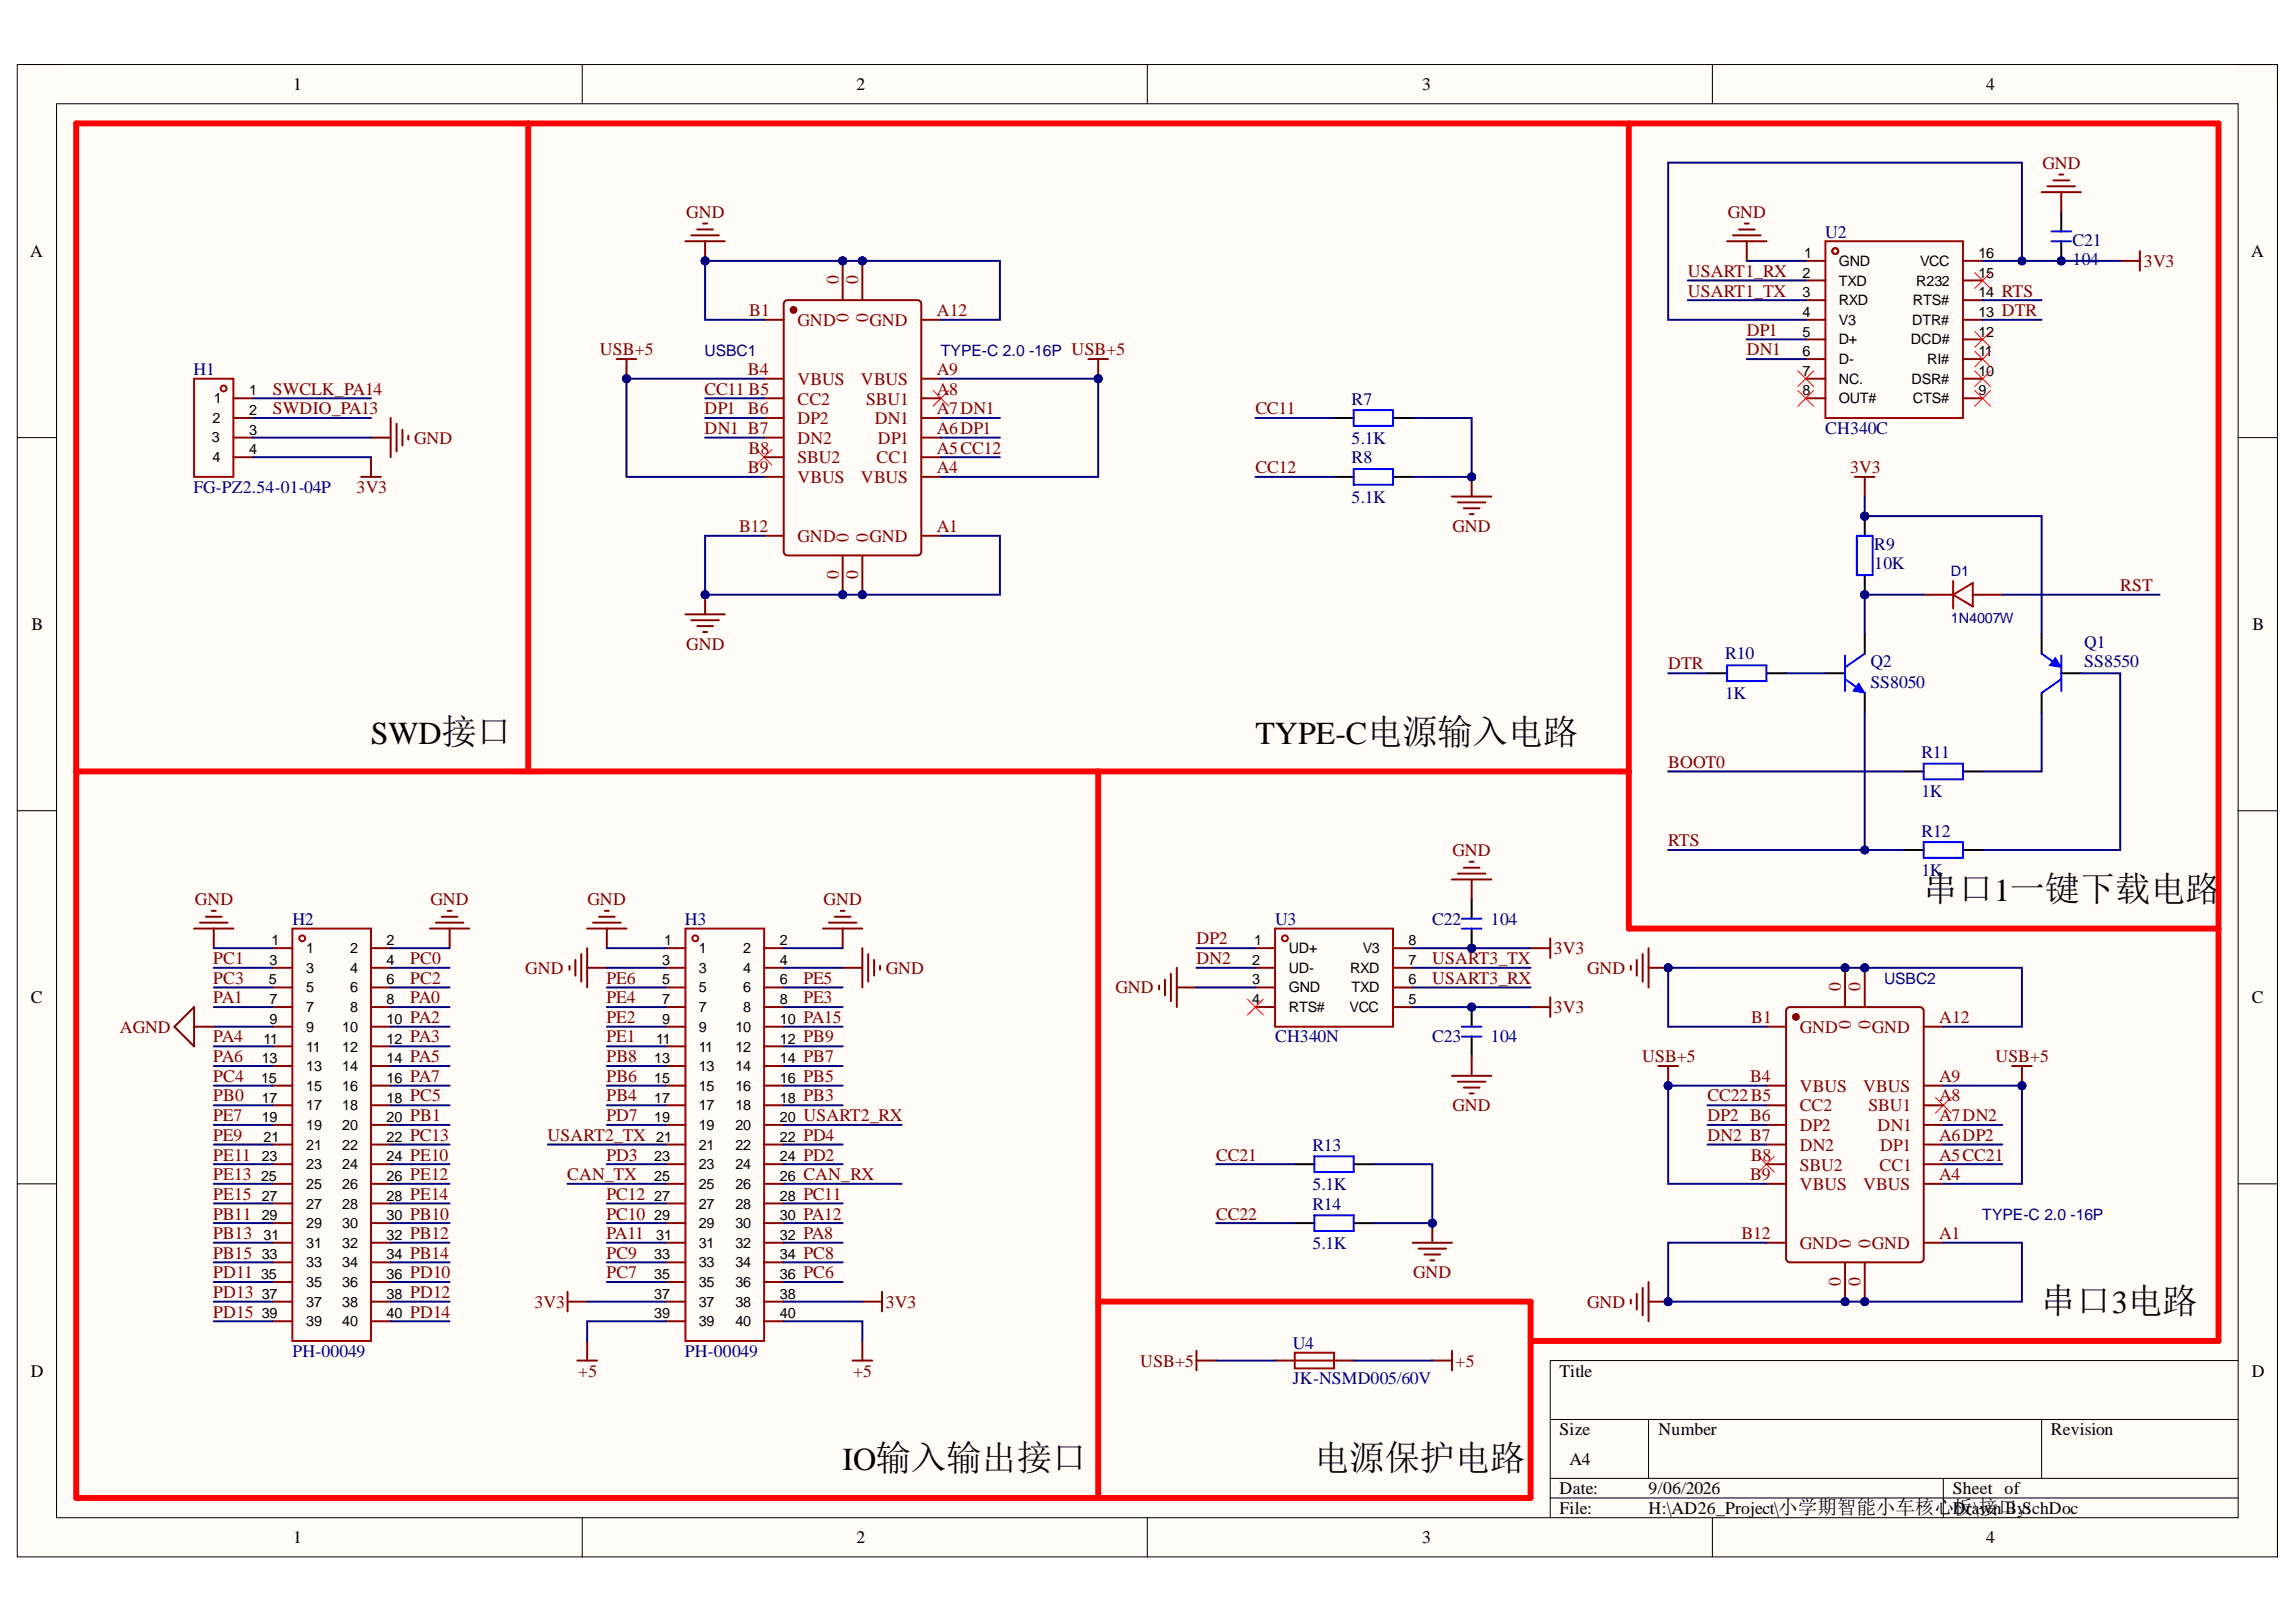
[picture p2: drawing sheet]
<svg xmlns="http://www.w3.org/2000/svg" width="297mm" height="210mm" viewBox="0 0 297 210" stroke-linecap="round" stroke-linejoin="round" font-family="sans-serif">
<defs><g id="words">
<g font-size="4.6">
<text x="248.8" y="116.6">串口1一键下载电路</text>
<text x="264.1" y="169.9">串口3电路</text>
<text x="170" y="190.2">电源保护电路</text>
</g>
<g font-size="4.1">
<text x="48" y="96.3">SWD接口</text>
<text x="162.4" y="96.3">TYPE-C电源输入电路</text>
<text x="109" y="190.2">IO输入输出接口</text>
</g>
<text font-size="2.5" x="252.7" y="195.9">板\接口.SchDoc</text>
<g font-size="2.3">
<text x="37.9" y="11.7">1</text>
<text x="110.8" y="11.7">2</text>
<text x="184" y="11.7">3</text>
<text x="257" y="11.7">4</text>
<text x="3.9" y="33.3">A</text>
<text x="291.2" y="33.3">A</text>
<text x="4.1" y="81.5">B</text>
<text x="291.4" y="81.5">B</text>
<text x="4" y="129.8">C</text>
<text x="291.3" y="129.8">C</text>
<text x="4" y="178.1">D</text>
<text x="201.8" y="178.1">Title</text>
<text x="291.3" y="178.1">D</text>
<text x="201.8" y="185.7">Size</text>
<text x="214.6" y="185.7">Number</text>
<text x="265.3" y="185.7">Revision</text>
<text x="203" y="189.6">A4</text>
<text x="201.8" y="193.4">Date:</text>
<text x="201.8" y="195.9">File:</text>
<text x="213.3" y="193.4">9/06/2026</text>
<text x="213.3" y="195.9">H:\AD26_Project\小学期智能小车核心Drawn By:</text>
<text x="252.6" y="193.4">Sheet of</text>
<text x="37.9" y="199.7">1</text>
<text x="110.8" y="199.7">2</text>
<text x="184" y="199.7">3</text>
<text x="257" y="199.7">4</text>
</g>
<g font-size="2.3" fill="#800000">
<text x="264.2" y="21.8">GND</text>
<text x="88.8" y="28.2">GND</text>
<text x="223.5" y="28.2">GND</text>
<text x="218.4" y="35.9">USART1_RX</text>
<text x="277.4" y="34.6">3V3</text>
<text x="218.4" y="38.4">USART1_TX</text>
<text x="259" y="38.4">RTS</text>
<text x="259" y="40.9">DTR</text>
<text x="77.6" y="46">USB+5</text>
<text x="226" y="43.5">DP1</text>
<text x="226" y="46">DN1</text>
<text x="35.3" y="51.1">SWCLK_PA14</text>
<text x="35.3" y="53.6">SWDIO_PA13</text>
<text x="91.2" y="51.1">CC11 B5</text>
<text x="91.2" y="53.6">DP1 B6</text>
<text x="162.4" y="53.6">CC11</text>
<text x="53.6" y="57.4">GND</text>
<text x="91.2" y="56.2">DN1 B7</text>
<text x="46.1" y="63.8">3V3</text>
<text x="162.4" y="61.2">CC12</text>
<text x="239.4" y="61.2">3V3</text>
<text x="187.9" y="68.8">GND</text>
<text x="274.3" y="76.5">RST</text>
<text x="88.8" y="84.1">GND</text>
<text x="215.8" y="86.6">DTR</text>
<text x="215.8" y="99.4">BOOT0</text>
<text x="187.9" y="110.8">GND</text>
<text x="215.8" y="109.5">RTS</text>
<text x="25.2" y="117.1">GND</text>
<text x="55.7" y="117.1">GND</text>
<text x="76" y="117.1">GND</text>
<text x="106.6" y="117.1">GND</text>
<text x="27.6" y="124.8">PC1</text>
<text x="53.1" y="124.8">PC0</text>
<text x="154.8" y="122.2">DP2</text>
<text x="154.8" y="124.8">DN2</text>
<text x="185.3" y="124.8">USART3_TX</text>
<text x="201" y="123.5">3V3</text>
<text x="27.6" y="127.3">PC3</text>
<text x="27.6" y="129.8">PA1</text>
<text x="53.1" y="127.3">PC2</text>
<text x="53.1" y="129.8">PA0</text>
<text x="68" y="126">GND</text>
<text x="78.5" y="129.8">PE4</text>
<text x="78.5" y="127.3">PE6</text>
<text x="103.9" y="129.8">PE3</text>
<text x="103.9" y="127.3">PE5</text>
<text x="114.6" y="126">GND</text>
<text x="144.3" y="128.6">GND</text>
<text x="185.3" y="127.3">USART3_RX</text>
<text x="201" y="131.1">3V3</text>
<text x="205.3" y="126">GND</text>
<text x="15.5" y="133.6">AGND</text>
<text x="27.6" y="137.4">PA6</text>
<text x="27.6" y="134.9">PA4</text>
<text x="53.1" y="132.4">PA2</text>
<text x="53.1" y="134.9">PA3</text>
<text x="53.1" y="137.4">PA5</text>
<text x="78.5" y="134.9">PE1</text>
<text x="78.5" y="132.4">PE2</text>
<text x="78.5" y="137.4">PB8</text>
<text x="103.9" y="137.4">PB7</text>
<text x="103.9" y="134.9">PB9</text>
<text x="103.9" y="132.4">PA15</text>
<text x="212.4" y="137.4">USB+5</text>
<text x="258.1" y="137.4">USB+5</text>
<text x="27.6" y="140">PC4</text>
<text x="27.6" y="142.5">PB0</text>
<text x="53.1" y="140">PA7</text>
<text x="53.1" y="142.5">PC5</text>
<text x="78.5" y="142.5">PB4</text>
<text x="78.5" y="140">PB6</text>
<text x="103.9" y="142.5">PB3</text>
<text x="103.9" y="140">PB5</text>
<text x="187.9" y="143.8">GND</text>
<text x="220.9" y="142.5">CC22B5</text>
<text x="27.6" y="145.1">PE7</text>
<text x="27.6" y="147.6">PE9</text>
<text x="53.1" y="145.1">PB1</text>
<text x="53.1" y="147.6">PC13</text>
<text x="70.8" y="147.6">USART2_TX</text>
<text x="78.5" y="145.1">PD7</text>
<text x="103.9" y="147.6">PD4</text>
<text x="103.9" y="145.1">USART2_RX</text>
<text x="220.9" y="145.1">DP2 B6</text>
<text x="220.9" y="147.6">DN2 B7</text>
<text x="27.6" y="150.2">PE11</text>
<text x="27.6" y="152.8">PE13</text>
<text x="27.6" y="155.3">PE15</text>
<text x="53.1" y="150.2">PE10</text>
<text x="53.1" y="152.8">PE12</text>
<text x="53.1" y="155.3">PE14</text>
<text x="73.4" y="152.8">CAN_TX</text>
<text x="78.5" y="155.3">PC12</text>
<text x="78.5" y="150.2">PD3</text>
<text x="103.9" y="155.3">PC11</text>
<text x="103.9" y="152.8">CAN_RX</text>
<text x="103.9" y="150.2">PD2</text>
<text x="157.3" y="150.2">CC21</text>
<text x="27.6" y="157.8">PB11</text>
<text x="27.6" y="160.4">PB13</text>
<text x="53.1" y="157.8">PB10</text>
<text x="53.1" y="160.4">PB12</text>
<text x="78.5" y="160.4">PA11</text>
<text x="78.5" y="157.8">PC10</text>
<text x="103.9" y="160.4">PA8</text>
<text x="103.9" y="157.8">PA12</text>
<text x="157.3" y="157.8">CC22</text>
<text x="27.6" y="162.9">PB15</text>
<text x="27.6" y="165.4">PD11</text>
<text x="27.6" y="168">PD13</text>
<text x="53.1" y="162.9">PB14</text>
<text x="53.1" y="165.4">PD10</text>
<text x="53.1" y="168">PD12</text>
<text x="78.5" y="165.4">PC7</text>
<text x="78.5" y="162.9">PC9</text>
<text x="103.9" y="165.4">PC6</text>
<text x="103.9" y="162.9">PC8</text>
<text x="182.8" y="165.4">GND</text>
<text x="27.6" y="170.5">PD15</text>
<text x="53.1" y="170.5">PD14</text>
<text x="69.1" y="169.3">3V3</text>
<text x="114.6" y="169.3">3V3</text>
<text x="205.3" y="169.3">GND</text>
<text x="74.8" y="178.1">+5</text>
<text x="110.4" y="178.1">+5</text>
<text x="147.5" y="176.9">USB+5</text>
<text x="188.3" y="176.9">+5</text>
</g>
<g font-size="2.3" fill="#000080">
<text x="236.1" y="30.8">U2</text>
<text x="268.1" y="31.8">C21</text>
<text x="268.1" y="34.3">104</text>
<text x="25.1" y="48.5">H1</text>
<text x="174.9" y="52.3">R7</text>
<text x="174.9" y="57.4">5.1K</text>
<text x="174.9" y="60">R8</text>
<text x="236.1" y="56.2">CH340C</text>
<text x="25.1" y="63.8">FG-PZ2.54-01-04P</text>
<text x="174.9" y="65">5.1K</text>
<text x="242.5" y="71.1">R9</text>
<text x="242.5" y="73.7">10K</text>
<text x="269.7" y="83.8">Q1</text>
<text x="223.2" y="85.3">R10</text>
<text x="242" y="86.4">Q2</text>
<text x="242" y="89">SS8050</text>
<text x="269.7" y="86.4">SS8550</text>
<text x="223.2" y="90.5">1K</text>
<text x="248.6" y="98.1">R11</text>
<text x="248.6" y="103.2">1K</text>
<text x="248.6" y="108.3">R12</text>
<text x="248.6" y="113.3">1K</text>
<text x="37.8" y="119.7">H2</text>
<text x="88.6" y="119.7">H3</text>
<text x="165" y="119.7">U3</text>
<text x="185.3" y="119.7">C22</text>
<text x="192.9" y="119.7">104</text>
<text x="165" y="134.9">CH340N</text>
<text x="185.3" y="134.9">C23</text>
<text x="192.9" y="134.9">104</text>
<text x="169.8" y="148.9">R13</text>
<text x="169.8" y="154">5.1K</text>
<text x="169.8" y="156.6">R14</text>
<text x="169.8" y="161.6">5.1K</text>
<text x="37.8" y="175.6">PH-00049</text>
<text x="88.6" y="175.6">PH-00049</text>
<text x="167.2" y="174.6">U4</text>
<text x="167.2" y="179.1">JK-NSMD005/60V</text>
</g>
<g font-size="2.3" fill="#800">
<text x="96.9" y="40.9">B1</text>
<text x="108.5" y="36.8" transform="rotate(-90 108.5 36.8)">0</text>
<text x="109.8" y="41.7" transform="rotate(-90 109.8 41.7)">0</text>
<text x="111" y="36.8" transform="rotate(-90 111 36.8)">0</text>
<text x="112.3" y="41.7" transform="rotate(-90 112.3 41.7)">0</text>
<text x="121.2" y="40.9">A12</text>
<text x="103.2" y="42.2">GND</text>
<text x="112.5" y="42.2">GND</text>
<text x="96.7" y="48.5">B4</text>
<text x="103.2" y="49.8">VBUS</text>
<text x="103.2" y="52.3">CC2</text>
<text x="111.4" y="49.8">VBUS</text>
<text x="112.1" y="52.3">SBU1</text>
<text x="121.2" y="53.6">A7DN1</text>
<text x="121.2" y="51.1">A8</text>
<text x="121.2" y="48.5">A9</text>
<text x="96.8" y="58.7">B8</text>
<text x="103.2" y="54.9">DP2</text>
<text x="103.2" y="57.4">DN2</text>
<text x="103.2" y="60">SBU2</text>
<text x="113.2" y="54.9">DN1</text>
<text x="113.4" y="60">CC1</text>
<text x="113.6" y="57.4">DP1</text>
<text x="121.2" y="58.7">A5CC12</text>
<text x="121.2" y="56.2">A6DP1</text>
<text x="96.7" y="61.2">B9</text>
<text x="103.2" y="62.5">VBUS</text>
<text x="111.4" y="62.5">VBUS</text>
<text x="121.2" y="61.2">A4</text>
<text x="95.6" y="68.8">B12</text>
<text x="103.2" y="70.1">GND</text>
<text x="109.8" y="70.1" transform="rotate(-90 109.8 70.1)">0</text>
<text x="112.3" y="70.1" transform="rotate(-90 112.3 70.1)">0</text>
<text x="112.5" y="70.1">GND</text>
<text x="121.2" y="68.8">A1</text>
<text x="108.5" y="74.9" transform="rotate(-90 108.5 74.9)">0</text>
<text x="111" y="74.9" transform="rotate(-90 111 74.9)">0</text>
<text x="238.2" y="128.3" transform="rotate(-90 238.2 128.3)">0</text>
<text x="240.7" y="128.3" transform="rotate(-90 240.7 128.3)">0</text>
<text x="226.6" y="132.4">B1</text>
<text x="232.8" y="133.6">GND</text>
<text x="239.4" y="133.1" transform="rotate(-90 239.4 133.1)">0</text>
<text x="242" y="133.1" transform="rotate(-90 242 133.1)">0</text>
<text x="242.1" y="133.6">GND</text>
<text x="250.9" y="132.4">A12</text>
<text x="226.4" y="140">B4</text>
<text x="232.8" y="141.3">VBUS</text>
<text x="232.8" y="143.8">CC2</text>
<text x="241" y="141.3">VBUS</text>
<text x="241.7" y="143.8">SBU1</text>
<text x="250.9" y="142.5">A8</text>
<text x="250.9" y="140">A9</text>
<text x="232.8" y="146.3">DP2</text>
<text x="232.8" y="148.9">DN2</text>
<text x="242.9" y="146.3">DN1</text>
<text x="243.2" y="148.9">DP1</text>
<text x="250.9" y="147.6">A6DP2</text>
<text x="250.9" y="145.1">A7DN2</text>
<text x="226.4" y="152.8">B9</text>
<text x="226.5" y="150.2">B8</text>
<text x="232.8" y="151.5">SBU2</text>
<text x="232.8" y="154">VBUS</text>
<text x="241" y="154">VBUS</text>
<text x="243.2" y="151.5">CC1</text>
<text x="250.9" y="152.8">A4</text>
<text x="250.9" y="150.2">A5CC21</text>
<text x="225.3" y="160.4">B12</text>
<text x="232.8" y="161.6">GND</text>
<text x="239.4" y="161.6" transform="rotate(-90 239.4 161.6)">0</text>
<text x="242" y="161.6" transform="rotate(-90 242 161.6)">0</text>
<text x="242.1" y="161.6">GND</text>
<text x="250.9" y="160.4">A1</text>
<text x="238.2" y="166.5" transform="rotate(-90 238.2 166.5)">0</text>
<text x="240.7" y="166.5" transform="rotate(-90 240.7 166.5)">0</text>
</g>
<g font-size="2" fill="#000080">
<text x="91.2" y="46.1">USBC1</text>
<text x="121.7" y="46.1">TYPE-C 2.0 -16P USB+5</text>
<text x="243.8" y="127.4">USBC2</text>
<text x="256.4" y="157.8">TYPE-C 2.0 -16P</text>
</g>
<g font-size="1.9">
<text x="233.2" y="35.9">2</text>
<text x="233.4" y="33.4">1</text>
<text x="237.9" y="34.4">GND</text>
<text x="248.4" y="34.4">VCC</text>
<text x="255.9" y="35.9">15</text>
<text x="255.9" y="33.4">16</text>
<text x="233.2" y="38.5">3</text>
<text x="233.2" y="41">4</text>
<text x="237.9" y="37">TXD</text>
<text x="237.9" y="39.5">RXD</text>
<text x="247.5" y="39.5">RTS#</text>
<text x="247.9" y="37">R232</text>
<text x="255.9" y="41">13</text>
<text x="255.9" y="38.5">14</text>
<text x="233.2" y="43.6">5</text>
<text x="233.2" y="46.1">6</text>
<text x="237.9" y="42">V3</text>
<text x="237.9" y="44.6">D+</text>
<text x="237.9" y="47.1">D-</text>
<text x="247.2" y="44.6">DCD#</text>
<text x="247.4" y="42">DTR#</text>
<text x="249.3" y="47.1">RI#</text>
<text x="255.9" y="46.1">11</text>
<text x="255.9" y="43.6">12</text>
<text x="27.7" y="52.2">1</text>
<text x="32.2" y="51.2">1</text>
<text x="32.2" y="53.7">2</text>
<text x="233.2" y="48.6">7</text>
<text x="233.2" y="51.2">8</text>
<text x="237.9" y="49.6">NC.</text>
<text x="237.9" y="52.2">OUT#</text>
<text x="247.3" y="49.6">DSR#</text>
<text x="247.5" y="52.2">CTS#</text>
<text x="255.9" y="51.2">9</text>
<text x="255.9" y="48.6">10</text>
<text x="27.4" y="57.3">3</text>
<text x="27.5" y="54.7">2</text>
<text x="27.5" y="59.8">4</text>
<text x="32.2" y="56.2">3</text>
<text x="32.2" y="58.8">4</text>
<text x="34.9" y="124.8">3</text>
<text x="35.1" y="122.3">1</text>
<text x="39.6" y="123.3">1</text>
<text x="39.6" y="125.9">3</text>
<text x="45.3" y="125.9">4</text>
<text x="45.3" y="123.3">2</text>
<text x="50" y="124.8">4</text>
<text x="50" y="122.3">2</text>
<text x="85.7" y="124.8">3</text>
<text x="85.9" y="122.3">1</text>
<text x="90.4" y="123.3">1</text>
<text x="90.4" y="125.9">3</text>
<text x="96.1" y="125.9">4</text>
<text x="96.1" y="123.3">2</text>
<text x="100.9" y="124.8">4</text>
<text x="100.9" y="122.3">2</text>
<text x="162" y="124.8">2</text>
<text x="162.2" y="122.3">1</text>
<text x="166.7" y="125.9">UD-</text>
<text x="166.7" y="123.3">UD+</text>
<text x="174.7" y="125.9">RXD</text>
<text x="176.3" y="123.3">V3</text>
<text x="182.2" y="122.3">8</text>
<text x="182.2" y="124.8">7</text>
<text x="34.8" y="127.4">5</text>
<text x="34.9" y="129.9">7</text>
<text x="39.6" y="128.4">5</text>
<text x="39.6" y="131">7</text>
<text x="45.3" y="131">8</text>
<text x="45.3" y="128.4">6</text>
<text x="50" y="129.9">8</text>
<text x="50" y="127.4">6</text>
<text x="85.7" y="127.4">5</text>
<text x="85.7" y="129.9">7</text>
<text x="90.4" y="128.4">5</text>
<text x="90.4" y="131">7</text>
<text x="96.1" y="131">8</text>
<text x="96.1" y="128.4">6</text>
<text x="100.9" y="129.9">8</text>
<text x="100.9" y="127.4">6</text>
<text x="162" y="129.9">4</text>
<text x="162" y="127.4">3</text>
<text x="166.7" y="131">RTS#</text>
<text x="166.7" y="128.4">GND</text>
<text x="174.6" y="131">VCC</text>
<text x="174.9" y="128.4">TXD</text>
<text x="182.2" y="127.4">6</text>
<text x="182.2" y="129.9">5</text>
<text x="33.9" y="137.6">13</text>
<text x="34.1" y="135.1">11</text>
<text x="34.9" y="132.5">9</text>
<text x="39.6" y="133.6">9</text>
<text x="39.6" y="136.1">11</text>
<text x="44.3" y="136.1">12</text>
<text x="44.3" y="133.6">10</text>
<text x="50" y="137.6">14</text>
<text x="50" y="135.1">12</text>
<text x="50" y="132.5">10</text>
<text x="84.6" y="137.6">13</text>
<text x="84.9" y="135.1">11</text>
<text x="85.7" y="132.5">9</text>
<text x="90.4" y="133.6">9</text>
<text x="90.4" y="136.1">11</text>
<text x="95.1" y="136.1">12</text>
<text x="95.1" y="133.6">10</text>
<text x="100.9" y="137.6">14</text>
<text x="100.9" y="135.1">12</text>
<text x="100.9" y="132.5">10</text>
<text x="33.8" y="140.2">15</text>
<text x="33.9" y="142.7">17</text>
<text x="39.6" y="138.6">13</text>
<text x="39.6" y="141.2">15</text>
<text x="39.6" y="143.7">17</text>
<text x="44.3" y="143.7">18</text>
<text x="44.3" y="141.2">16</text>
<text x="44.3" y="138.6">14</text>
<text x="50" y="142.7">18</text>
<text x="50" y="140.2">16</text>
<text x="84.6" y="140.2">15</text>
<text x="84.6" y="142.7">17</text>
<text x="90.4" y="138.6">13</text>
<text x="90.4" y="141.2">15</text>
<text x="90.4" y="143.7">17</text>
<text x="95.1" y="143.7">18</text>
<text x="95.1" y="141.2">16</text>
<text x="95.1" y="138.6">14</text>
<text x="100.9" y="142.7">18</text>
<text x="100.9" y="140.2">16</text>
<text x="33.9" y="145.2">19</text>
<text x="34.1" y="147.8">21</text>
<text x="39.6" y="146.2">19</text>
<text x="39.6" y="148.8">21</text>
<text x="44.3" y="148.8">22</text>
<text x="44.3" y="146.2">20</text>
<text x="50" y="147.8">22</text>
<text x="50" y="145.2">20</text>
<text x="84.6" y="145.2">19</text>
<text x="84.9" y="147.8">21</text>
<text x="90.4" y="146.2">19</text>
<text x="90.4" y="148.8">21</text>
<text x="95.1" y="148.8">22</text>
<text x="95.1" y="146.2">20</text>
<text x="100.9" y="147.8">22</text>
<text x="100.9" y="145.2">20</text>
<text x="33.8" y="152.8">25</text>
<text x="33.9" y="150.3">23</text>
<text x="33.9" y="155.4">27</text>
<text x="39.6" y="151.3">23</text>
<text x="39.6" y="153.9">25</text>
<text x="44.3" y="153.9">26</text>
<text x="44.3" y="151.3">24</text>
<text x="50" y="155.4">28</text>
<text x="50" y="152.8">26</text>
<text x="50" y="150.3">24</text>
<text x="84.6" y="150.3">23</text>
<text x="84.6" y="152.8">25</text>
<text x="84.6" y="155.4">27</text>
<text x="90.4" y="151.3">23</text>
<text x="90.4" y="153.9">25</text>
<text x="95.1" y="153.9">26</text>
<text x="95.1" y="151.3">24</text>
<text x="100.9" y="155.4">28</text>
<text x="100.9" y="152.8">26</text>
<text x="100.9" y="150.3">24</text>
<text x="33.9" y="157.9">29</text>
<text x="34.1" y="160.5">31</text>
<text x="39.6" y="156.4">27</text>
<text x="39.6" y="158.9">29</text>
<text x="39.6" y="161.5">31</text>
<text x="44.3" y="161.5">32</text>
<text x="44.3" y="158.9">30</text>
<text x="44.3" y="156.4">28</text>
<text x="50" y="160.5">32</text>
<text x="50" y="157.9">30</text>
<text x="84.6" y="157.9">29</text>
<text x="84.9" y="160.5">31</text>
<text x="90.4" y="156.4">27</text>
<text x="90.4" y="158.9">29</text>
<text x="90.4" y="161.5">31</text>
<text x="95.1" y="161.5">32</text>
<text x="95.1" y="158.9">30</text>
<text x="95.1" y="156.4">28</text>
<text x="100.9" y="160.5">32</text>
<text x="100.9" y="157.9">30</text>
<text x="33.8" y="165.5">35</text>
<text x="33.9" y="163">33</text>
<text x="39.6" y="164">33</text>
<text x="39.6" y="166.5">35</text>
<text x="44.3" y="166.5">36</text>
<text x="44.3" y="164">34</text>
<text x="50" y="165.5">36</text>
<text x="50" y="163">34</text>
<text x="84.6" y="163">33</text>
<text x="84.6" y="165.5">35</text>
<text x="90.4" y="164">33</text>
<text x="90.4" y="166.5">35</text>
<text x="95.1" y="166.5">36</text>
<text x="95.1" y="164">34</text>
<text x="100.9" y="165.5">36</text>
<text x="100.9" y="163">34</text>
<text x="33.9" y="168.1">37</text>
<text x="33.9" y="170.6">39</text>
<text x="39.6" y="169.1">37</text>
<text x="39.6" y="171.6">39</text>
<text x="44.3" y="171.6">40</text>
<text x="44.3" y="169.1">38</text>
<text x="50" y="170.6">40</text>
<text x="50" y="168.1">38</text>
<text x="84.6" y="168.1">37</text>
<text x="84.6" y="170.6">39</text>
<text x="90.4" y="169.1">37</text>
<text x="90.4" y="171.6">39</text>
<text x="95.1" y="171.6">40</text>
<text x="95.1" y="169.1">38</text>
<text x="100.9" y="170.6">40</text>
<text x="100.9" y="168.1">38</text>
</g>
<g font-size="1.9" fill="#000080">
<text x="252.4" y="74.6">D1</text>
<text x="252.4" y="80.7">1N4007W</text>
</g>
</g></defs>
<path d="M2.2 8.4h292.4v193.1h-292.4z" fill-rule="evenodd" fill="#fffcf8"/>
<path d="M2.2 8.4h292.4v193.1h-292.4z" fill="none" stroke="#000" stroke-width=".13"/>
<path d="M7.3 13.4h282.3v183h-282.3z" fill-rule="evenodd" fill="#fffcf8"/>
<g fill="none" stroke="#000" stroke-width=".13">
<path d="M2.2 8.3h5.1M7.3 13.4h282.3v183h-282.3zM75.3 8.3v5.1M148.4 8.3v5.1M221.5 8.4v5M289.6 8.4h5v5M2.2 56.6h5.1M289.6 56.6h5M2.2 104.9h5.1M289.6 104.9h5M2.2 153.2h5.1M289.6 153.2h5"/>
<path d="M289.6 176.1h-89v20.3M75.3 196.4v5.1M148.4 196.4v5.1M200.6 183.7h89M200.6 191.3h89M200.6 193.9h89M213.3 183.7v7.6M221.5 196.4v5.1M251.4 191.3v5.1M264.1 183.7v7.6M294.6 196.4v5.1"/>
</g>
<path d="M79.8 46.5h2.5M81.1 46.5v2.5M154.8 176.1h2.5M154.8 174.8v2.5M185.3 176.1h2.5M187.8 174.8v2.5" fill="none" stroke="#800000" stroke-width=".25"/>
<circle cx="81.1" cy="49" r=".51" fill="#000080"/>
<circle cx="81.1" cy="49" r=".51" fill="none" stroke="#000080" stroke-width=".13"/>
<path d="M140.8 46.5h2.5M142.1 46.5v2.5" fill="none" stroke="#800000" stroke-width=".25"/>
<circle cx="142.1" cy="49" r=".51" fill="#000080"/>
<circle cx="142.1" cy="49" r=".51" fill="none" stroke="#000080" stroke-width=".13"/>
<path d="M88.7 79.5h5.1M91.2 77v2.5M89.4 80.3h3.6M90.2 81h2M91 81.8h.5" fill="none" stroke="#800000" stroke-width=".25"/>
<circle cx="91.2" cy="77" r=".51" fill="#000080"/>
<circle cx="91.2" cy="77" r=".51" fill="none" stroke="#000080" stroke-width=".13"/>
<path d="M88.7 31.2h5.1M89.4 30.5h3.6M90.2 29.7h2M91 28.9h.5M91.2 31.2v2.6" fill="none" stroke="#800000" stroke-width=".25"/>
<circle cx="91.2" cy="33.8" r=".51" fill="#000080"/>
<circle cx="91.2" cy="33.8" r=".51" fill="none" stroke="#000080" stroke-width=".13"/>
<path d="M97.8 58.2l2.1 2M99.9 58.2l-2.1 2M120.7 50.5l2.1 2.1M122.8 50.5l-2.1 2.1" fill="none" stroke="#f00" stroke-width=".13"/>
<path d="M68.3 99.8v-83.8h-58.4v83.8h132.2v94.1h-132.2" fill="none" stroke="#f00" stroke-width=".76"/>
<path d="M172.6 54.1h2.5M180.2 54.1h2.6M172.6 61.7h2.5M180.2 61.7h2.6" fill="none" stroke="#000" stroke-width=".25"/>
<path d="M175.1 53.1h5.1v2h-5.1zM175.1 60.7h5.1v2h-5.1z" fill="none" stroke="#00f" stroke-width=".25"/>
<path d="M187.8 64.3h5.1M188.6 65h3.6M189.4 65.8h2M190.1 66.5h.5M190.4 61.7v2.6" fill="none" stroke="#800000" stroke-width=".25"/>
<circle cx="190.4" cy="61.7" r=".51" fill="#000080"/>
<circle cx="190.4" cy="61.7" r=".51" fill="none" stroke="#000080" stroke-width=".13"/>
<path d="M223.4 31.2h5.1M224.2 30.5h3.6M225 29.7h2M225.7 28.9h.5M226 31.2v2.6M274.3 33.8h2.5M276.8 32.5v2.5" fill="none" stroke="#800000" stroke-width=".25"/>
<g fill="none" stroke="#a00000" stroke-width=".25">
<path d="M236.2 31.2h17.8v22.9h-17.8z"/>
<circle cx="237.4" cy="32.5" r=".38"/>
</g>
<g fill="none" stroke="#800" stroke-width=".25">
<path d="M233.6 33.8h2.6M233.6 36.3h2.6M233.6 38.8h2.6M254 33.8h2.5M254 36.3h2.5M254 38.8h2.5M233.6 41.4h2.6M233.6 43.9h2.6M233.6 46.5h2.6M233.6 49h2.6M233.6 51.5h2.6M254 41.4h2.5"/>
<path d="M254 43.9h2.5M254 46.5h2.5M254 49h2.5M254 51.5h2.5"/>
</g>
<circle cx="266.7" cy="33.8" r=".51" fill="#000080"/>
<circle cx="266.7" cy="33.8" r=".51" fill="none" stroke="#000080" stroke-width=".13"/>
<path d="M266.7 27.4v2.6M266.7 31.2v2.6" fill="none" stroke="#000" stroke-width=".25"/>
<circle cx="266.7" cy="33.8" r=".51" fill="#000080"/>
<circle cx="266.7" cy="33.8" r=".51" fill="none" stroke="#000080" stroke-width=".13"/>
<path d="M265.4 31.2h2.5M265.4 30h2.5M223.4 86.1h5.1v2h-5.1zM238.7 87.9l2.5 1.8M238.7 84.8v4.6M241.2 84.6l-2.5 1.8M248.9 98.8h5.1v2.1h-5.1zM248.9 109h5.1v2h-5.1z" fill="none" stroke="#00f" stroke-width=".25"/>
<path d="M264.1 24.9h5.1M264.9 24.1h3.5M265.7 23.3h2M266.4 22.6h.5M266.7 24.9v2.5" fill="none" stroke="#800000" stroke-width=".25"/>
<g fill="none" stroke="#f00" stroke-width=".13">
<path d="M255.5 35.3l2 2M257.5 35.3l-2 2M232.6 48l2 2M232.6 50.5l2 2.1M234.6 48l-2 2M234.6 50.5l-2 2.1M255.5 42.9l2 2M255.5 45.5l2 2M255.5 48l2 2M255.5 50.5l2 2.1M257.5 42.9l-2 2M257.5 45.5l-2 2"/>
<path d="M257.5 48l-2 2M257.5 50.5l-2 2.1"/>
</g>
<path d="M220.9 87.1h2.5M228.5 87.1h2.6M236.2 87.1h2.5M241.2 82.1v2.5M241.2 89.7v2.5M246.3 99.8h2.6M254 99.8h2.5M246.3 110h2.6M254 110h2.5" fill="none" stroke="#000" stroke-width=".25"/>
<path d="M240.5 88.4l.7 1.3-1.5-.3z" fill="#00f"/>
<path d="M240.5 88.4l.7 1.3-1.5-.3z" fill="none" stroke="#00f" stroke-width=".13"/>
<path d="M264.1 82.1v2.5M264.1 89.7v2.5M266.7 87.1h2.5" fill="none" stroke="#000" stroke-width=".25"/>
<path d="M264.1 84.6l1.8 1.3M266.7 84.8v4.6M266.7 87.9l-2.6 1.8" fill="none" stroke="#00f" stroke-width=".25"/>
<path d="M265.9 85.1l.8 1.3-1.6-.3z" fill="#00f"/>
<path d="M265.9 85.1l.8 1.3-1.6-.3z" fill="none" stroke="#00f" stroke-width=".13"/>
<circle cx="241.2" cy="77" r=".51" fill="#000080"/>
<circle cx="241.2" cy="77" r=".51" fill="none" stroke="#000080" stroke-width=".13"/>
<circle cx="241.2" cy="66.8" r=".51" fill="#000080"/>
<circle cx="241.2" cy="66.8" r=".51" fill="none" stroke="#000080" stroke-width=".13"/>
<path d="M241.2 74.4v2.6" fill="none" stroke="#000" stroke-width=".25"/>
<circle cx="241.2" cy="77" r=".51" fill="#000080"/>
<circle cx="241.2" cy="77" r=".51" fill="none" stroke="#000080" stroke-width=".13"/>
<path d="M241.2 66.8v2.5" fill="none" stroke="#000" stroke-width=".25"/>
<circle cx="241.2" cy="66.8" r=".51" fill="#000080"/>
<circle cx="241.2" cy="66.8" r=".51" fill="none" stroke="#000080" stroke-width=".13"/>
<path d="M240.2 69.3h2.1v5.1h-2.1z" fill="none" stroke="#00f" stroke-width=".25"/>
<path d="M240 61.7h2.5M241.2 61.7v2.6M211 125v.5M211.8 124.2v2.1M212.5 123.5v3.5M213.3 122.7v5.1M213.3 125.2h2.5" fill="none" stroke="#800000" stroke-width=".25"/>
<circle cx="215.8" cy="125.2" r=".51" fill="#000080"/>
<circle cx="215.8" cy="125.2" r=".51" fill="none" stroke="#000080" stroke-width=".13"/>
<path d="M211 168.2v.5M211.8 167.4v2.1M212.5 166.7v3.5M213.3 165.9v5.1M213.3 168.4h2.5" fill="none" stroke="#800000" stroke-width=".25"/>
<circle cx="215.8" cy="168.4" r=".51" fill="#000080"/>
<circle cx="215.8" cy="168.4" r=".51" fill="none" stroke="#000080" stroke-width=".13"/>
<path d="M214.5 138h2.6M215.8 138v2.5" fill="none" stroke="#800000" stroke-width=".25"/>
<circle cx="215.8" cy="140.5" r=".51" fill="#000080"/>
<circle cx="215.8" cy="140.5" r=".51" fill="none" stroke="#000080" stroke-width=".13"/>
<path d="M260.3 138h2.6M261.6 138v2.5" fill="none" stroke="#800000" stroke-width=".25"/>
<circle cx="261.6" cy="140.5" r=".51" fill="#000080"/>
<circle cx="261.6" cy="140.5" r=".51" fill="none" stroke="#000080" stroke-width=".13"/>
<path d="M227.5 149.6l2 2.1M229.5 149.6l-2 2.1" fill="none" stroke="#f00" stroke-width=".13"/>
<path d="M68.3 16h218.7v157.5h-89M210.7 16v104.2h76.3M142.1 99.8h68.6M142.1 168.4h55.9v25.5h-55.9" fill="none" stroke="#f00" stroke-width=".76"/>
<path d="M167.5 150.7h2.5M167.5 158.3h2.5M175.1 150.7h2.6M175.1 158.3h2.6" fill="none" stroke="#000" stroke-width=".25"/>
<path d="M170 151.7v-2.1h5.1v2.1h-5.1M170 157.3v2h5.1v-2h-5.1" fill="none" stroke="#00f" stroke-width=".25"/>
<path d="M185.3 158.3v2.5M182.8 160.8h5M183.5 161.6h3.6M184.3 162.3h2M185 163.1h.6" fill="none" stroke="#800000" stroke-width=".25"/>
<circle cx="185.3" cy="158.3" r=".51" fill="#000080"/>
<circle cx="185.3" cy="158.3" r=".51" fill="none" stroke="#000080" stroke-width=".13"/>
<path d="M162.4 122.7h2.6M162.4 125.2h2.6M162.4 127.8h2.6M162.4 130.3h2.6M180.2 122.7h2.6M180.2 125.2h2.6M180.2 127.8h2.6M180.2 130.3h2.6" fill="none" stroke="#800" stroke-width=".25"/>
<g fill="none" stroke="#a00000" stroke-width=".25">
<path d="M165 120.2h15.2v12.7h-15.2z"/>
<circle cx="166.2" cy="121.4" r=".38"/>
</g>
<path d="M150 127.5v.5M150.7 126.8v2M151.5 126v3.6M152.2 125.2v5.1M152.2 127.8h2.6M198 122.7h2.6M198 130.3h2.6M200.6 121.4v2.6M200.6 129.1v2.5" fill="none" stroke="#800000" stroke-width=".25"/>
<path d="M161.4 129.3l2 2M163.4 129.3l-2 2" fill="none" stroke="#f00" stroke-width=".13"/>
<circle cx="190.4" cy="130.3" r=".51" fill="#000080"/>
<circle cx="190.4" cy="130.3" r=".51" fill="none" stroke="#000080" stroke-width=".13"/>
<path d="M190.4 130.3v2.6" fill="none" stroke="#000" stroke-width=".25"/>
<circle cx="190.4" cy="130.3" r=".51" fill="#000080"/>
<circle cx="190.4" cy="130.3" r=".51" fill="none" stroke="#000080" stroke-width=".13"/>
<path d="M190.4 134.1v2.6" fill="none" stroke="#000" stroke-width=".25"/>
<path d="M189.1 134.1h2.6M189.1 132.9h2.6" fill="none" stroke="#00f" stroke-width=".25"/>
<circle cx="190.4" cy="122.7" r=".51" fill="#000080"/>
<circle cx="190.4" cy="122.7" r=".51" fill="none" stroke="#000080" stroke-width=".13"/>
<path d="M190.4 116.4v2.5M190.4 120.2v2.5" fill="none" stroke="#000" stroke-width=".25"/>
<circle cx="190.4" cy="122.7" r=".51" fill="#000080"/>
<circle cx="190.4" cy="122.7" r=".51" fill="none" stroke="#000080" stroke-width=".13"/>
<path d="M189.1 118.9h2.6M189.1 120.2h2.6" fill="none" stroke="#00f" stroke-width=".25"/>
<g fill="none" stroke="#800000" stroke-width=".25">
<path d="M48 56.6h2.5M48 59.2v2.5M50.5 54.1v5.1M51.3 54.8v3.6M52.1 55.6v2M52.8 56.4v.5M46.7 61.7h2.6M25.9 119.4h3.5M26.6 118.6h2.1M27.4 117.9h.5M56.4 119.4h3.5M57.1 118.6h2.1"/>
<path d="M57.9 117.9h.5M76.7 119.4h3.6M77.5 118.6h2M78.3 117.9h.5M107.2 119.4h3.6M108 118.6h2M108.8 117.9h.5M187.8 113.8h5.1M188.6 113.1h3.6M189.4 112.3h2M190.1 111.5h.5M190.4 113.8v2.6"/>
<path d="M25.1 120.2h5.1M27.7 120.2v2.5M55.6 120.2h5.1M58.2 120.2v2.5M73.7 125v.5M74.4 124.2v2.1M75.2 123.5v3.5M76 120.2h5.1M76 122.7v5.1M76 125.2h2.5M78.5 120.2v2.5M106.5 120.2h5.1"/>
<path d="M109 125.2h2.6M109 120.2v2.5M111.6 122.7v5.1M112.3 123.5v3.5M113.1 124.2v2.1M113.9 125v.5M187.8 139.2h5.1M188.6 140h3.6M190.4 136.7v2.5M189.4 140.7h2M190.1 141.5h.5M73.4 167.2v2.5"/>
<path d="M73.4 168.4h2.6M74.7 176.1h2.5M76 173.5v2.6M110.3 176.1h2.5M111.6 168.4h2.5M111.6 173.5v2.6M114.1 167.2v2.5"/>
</g>
<path d="M250.4 142l2 2.1M252.4 142l-2 2.1" fill="none" stroke="#f00" stroke-width=".13"/>
<path d="M9.9 99.8v94.1" fill="none" stroke="#f00" stroke-width=".76"/>
<g fill="none" stroke="#a00000" stroke-width=".25">
<path d="M25.1 49h5.1v12.7h-5.1zM252.7 77l2.5-1.6v3.1zM252.7 75.2v3.5M37.8 120.2h10.2v53.3h-10.2zM88.7 120.2h10.2v53.3h-10.2zM167.5 175.1h5.1v2h-5.1zM167.5 176.1h5.1"/>
<circle cx="28.9" cy="50.3" r=".38"/>
<circle cx="39.1" cy="121.4" r=".38"/>
<circle cx="89.9" cy="121.4" r=".38"/>
</g>
<g fill="none" stroke="#800" stroke-width=".25">
<path d="M30.2 51.5h2.5M30.2 54.1h2.5M30.2 56.6h2.5M30.2 59.2h2.5M248.9 77h3.8M255.2 77h3.8M35.3 122.7h2.5M35.3 125.2h2.5M35.3 127.8h2.5M35.3 130.3h2.5M35.3 132.9h2.5M35.3 135.4h2.5"/>
<path d="M35.3 138h2.5M48 122.7h2.5M48 125.2h2.5M48 127.8h2.5M48 130.3h2.5M48 132.9h2.5M48 135.4h2.5M48 138h2.5M86.1 122.7h2.6M86.1 125.2h2.6M86.1 127.8h2.6M86.1 130.3h2.6"/>
<path d="M86.1 132.9h2.6M86.1 135.4h2.6M86.1 138h2.6M98.9 122.7h2.5M98.9 125.2h2.5M98.9 127.8h2.5M98.9 130.3h2.5M98.9 132.9h2.5M98.9 135.4h2.5M98.9 138h2.5M35.3 158.3h2.5M35.3 155.7h2.5"/>
<path d="M35.3 140.5h2.5M35.3 153.2h2.5M35.3 143h2.5M35.3 150.7h2.5M35.3 145.6h2.5M35.3 148.1h2.5M48 158.3h2.5M48 155.7h2.5M48 140.5h2.5M48 153.2h2.5M48 143h2.5M48 150.7h2.5"/>
<path d="M48 145.6h2.5M48 148.1h2.5M86.1 158.3h2.6M86.1 155.7h2.6M86.1 140.5h2.6M86.1 153.2h2.6M86.1 143h2.6M86.1 150.7h2.6M86.1 145.6h2.6M86.1 148.1h2.6M98.9 158.3h2.5M98.9 155.7h2.5"/>
<path d="M98.9 140.5h2.5M98.9 153.2h2.5M98.9 143h2.5M98.9 150.7h2.5M98.9 145.6h2.5M98.9 148.1h2.5M35.3 171h2.5M35.3 168.4h2.5M35.3 165.9h2.5M35.3 163.4h2.5M35.3 160.8h2.5M48 171h2.5"/>
<path d="M48 168.4h2.5M48 165.9h2.5M48 163.4h2.5M48 160.8h2.5M86.1 171h2.6M86.1 168.4h2.6M86.1 165.9h2.6M86.1 163.4h2.6M86.1 160.8h2.6M98.9 171h2.5M98.9 168.4h2.5M98.9 165.9h2.5"/>
<path d="M98.9 163.4h2.5M98.9 160.8h2.5M165 176.1h2.5M172.6 176.1h2.5"/>
</g>
<circle cx="238.7" cy="125.2" r=".51" fill="#000080"/>
<circle cx="238.7" cy="125.2" r=".51" fill="none" stroke="#000080" stroke-width=".13"/>
<circle cx="241.2" cy="125.2" r=".51" fill="#000080"/>
<circle cx="241.2" cy="125.2" r=".51" fill="none" stroke="#000080" stroke-width=".13"/>
<circle cx="238.7" cy="168.4" r=".51" fill="#000080"/>
<circle cx="238.7" cy="168.4" r=".51" fill="none" stroke="#000080" stroke-width=".13"/>
<circle cx="241.2" cy="168.4" r=".51" fill="#000080"/>
<circle cx="241.2" cy="168.4" r=".51" fill="none" stroke="#000080" stroke-width=".13"/>
<path d="M231.1 130.6l.2-.2 .3-.1h16.8l.2 .1 .2 .2 .1 .2v32.1l-.1 .2-.2 .2-.2 .1h-16.8l-.3-.1-.2-.2v-.2v-32.1z" fill="none" stroke="#800" stroke-width=".25"/>
<circle cx="232.3" cy="131.6" r=".38" fill="#800"/>
<g fill="none" stroke="#800" stroke-width=".25">
<path d="M228.5 132.9h2.6M238.7 125.2v5.1M228.5 140.5h2.6M228.5 143h2.6M228.5 145.6h2.6M228.5 148.1h2.6M228.5 150.7h2.6M228.5 153.2h2.6M228.5 160.8h2.6"/>
<circle cx="232.3" cy="131.6" r=".38"/>
</g>
<circle cx="238.7" cy="125.2" r=".51" fill="#000080"/>
<circle cx="238.7" cy="125.2" r=".51" fill="none" stroke="#000080" stroke-width=".13"/>
<path d="M241.2 125.2v5.1" fill="none" stroke="#800" stroke-width=".25"/>
<circle cx="241.2" cy="125.2" r=".51" fill="#000080"/>
<circle cx="241.2" cy="125.2" r=".51" fill="none" stroke="#000080" stroke-width=".13"/>
<path d="M238.7 163.4v5" fill="none" stroke="#800" stroke-width=".25"/>
<circle cx="238.7" cy="168.4" r=".51" fill="#000080"/>
<circle cx="238.7" cy="168.4" r=".51" fill="none" stroke="#000080" stroke-width=".13"/>
<path d="M241.2 163.4v5" fill="none" stroke="#800" stroke-width=".25"/>
<circle cx="241.2" cy="168.4" r=".51" fill="#000080"/>
<circle cx="241.2" cy="168.4" r=".51" fill="none" stroke="#000080" stroke-width=".13"/>
<path d="M248.9 132.9h2.5M248.9 153.2h2.5M248.9 150.7h2.5M248.9 148.1h2.5M248.9 145.6h2.5M248.9 143h2.5M248.9 140.5h2.5M248.9 160.8h2.5" fill="none" stroke="#800" stroke-width=".25"/>
<circle cx="109" cy="33.8" r=".51" fill="#000080"/>
<circle cx="109" cy="33.8" r=".51" fill="none" stroke="#000080" stroke-width=".13"/>
<circle cx="111.6" cy="33.8" r=".51" fill="#000080"/>
<circle cx="111.6" cy="33.8" r=".51" fill="none" stroke="#000080" stroke-width=".13"/>
<circle cx="109" cy="77" r=".51" fill="#000080"/>
<circle cx="109" cy="77" r=".51" fill="none" stroke="#000080" stroke-width=".13"/>
<circle cx="111.6" cy="77" r=".51" fill="#000080"/>
<circle cx="111.6" cy="77" r=".51" fill="none" stroke="#000080" stroke-width=".13"/>
<path d="M101.5 39.1l.1-.2 .3-.1h16.8l.2 .1 .2 .2 .1 .2v32.1l-.1 .2-.2 .2-.2 .1h-16.8l-.3-.1-.1-.2-.1-.2v-32.1z" fill="none" stroke="#800" stroke-width=".25"/>
<circle cx="102.7" cy="40.1" r=".38" fill="#800"/>
<g fill="none" stroke="#800" stroke-width=".25">
<path d="M109 33.8v5M98.9 41.4h2.5M98.9 49h2.5M98.9 51.5h2.5M98.9 54.1h2.5M98.9 56.6h2.5M98.9 59.2h2.5M98.9 61.7h2.5M98.9 69.3h2.5"/>
<circle cx="102.7" cy="40.1" r=".38"/>
</g>
<circle cx="109" cy="33.8" r=".51" fill="#000080"/>
<circle cx="109" cy="33.8" r=".51" fill="none" stroke="#000080" stroke-width=".13"/>
<path d="M111.6 33.8v5" fill="none" stroke="#800" stroke-width=".25"/>
<circle cx="111.6" cy="33.8" r=".51" fill="#000080"/>
<circle cx="111.6" cy="33.8" r=".51" fill="none" stroke="#000080" stroke-width=".13"/>
<path d="M109 71.9v5.1" fill="none" stroke="#800" stroke-width=".25"/>
<circle cx="109" cy="77" r=".51" fill="#000080"/>
<circle cx="109" cy="77" r=".51" fill="none" stroke="#000080" stroke-width=".13"/>
<path d="M111.6 71.9v5.1" fill="none" stroke="#800" stroke-width=".25"/>
<circle cx="111.6" cy="77" r=".51" fill="#000080"/>
<circle cx="111.6" cy="77" r=".51" fill="none" stroke="#000080" stroke-width=".13"/>
<path d="M119.2 59.2h2.5M119.2 56.6h2.5M119.2 54.1h2.5M119.2 51.5h2.5M119.2 49h2.5M119.2 41.4h2.5M119.2 69.3h2.5M119.2 61.7h2.5" fill="none" stroke="#800" stroke-width=".25"/>
<path d="M81.1 49h17.8M157.3 176.1h7.7" fill="none" stroke="#000080" stroke-width=".25"/>
<circle cx="81.1" cy="49" r=".51" fill="#000080"/>
<circle cx="81.1" cy="49" r=".51" fill="none" stroke="#000080" stroke-width=".13"/>
<path d="M81.1 49v12.7h17.8" fill="none" stroke="#000080" stroke-width=".25"/>
<circle cx="81.1" cy="49" r=".51" fill="#000080"/>
<circle cx="81.1" cy="49" r=".51" fill="none" stroke="#000080" stroke-width=".13"/>
<path d="M121.7 49h20.4" fill="none" stroke="#000080" stroke-width=".25"/>
<circle cx="142.1" cy="49" r=".51" fill="#000080"/>
<circle cx="142.1" cy="49" r=".51" fill="none" stroke="#000080" stroke-width=".13"/>
<path d="M142.1 49v12.7h-20.4" fill="none" stroke="#000080" stroke-width=".25"/>
<circle cx="142.1" cy="49" r=".51" fill="#000080"/>
<circle cx="142.1" cy="49" r=".51" fill="none" stroke="#000080" stroke-width=".13"/>
<path d="M121.7 69.3h7.7v7.7h-38.2" fill="none" stroke="#000080" stroke-width=".25"/>
<circle cx="111.6" cy="77" r=".51" fill="#000080"/>
<circle cx="111.6" cy="77" r=".51" fill="none" stroke="#000080" stroke-width=".13"/>
<circle cx="109" cy="77" r=".51" fill="#000080"/>
<circle cx="109" cy="77" r=".51" fill="none" stroke="#000080" stroke-width=".13"/>
<circle cx="91.2" cy="77" r=".51" fill="#000080"/>
<circle cx="91.2" cy="77" r=".51" fill="none" stroke="#000080" stroke-width=".13"/>
<path d="M91.2 33.8v7.6h7.7" fill="none" stroke="#000080" stroke-width=".25"/>
<circle cx="91.2" cy="33.8" r=".51" fill="#000080"/>
<circle cx="91.2" cy="33.8" r=".51" fill="none" stroke="#000080" stroke-width=".13"/>
<path d="M91.2 56.6h7.7M91.2 54.1h7.7M91.2 51.5h7.7M162.4 54.1h10.2M182.8 54.1h7.6v7.6M162.4 61.7h10.2" fill="none" stroke="#000080" stroke-width=".25"/>
<circle cx="190.4" cy="61.7" r=".51" fill="#000080"/>
<circle cx="190.4" cy="61.7" r=".51" fill="none" stroke="#000080" stroke-width=".13"/>
<path d="M182.8 61.7h7.6" fill="none" stroke="#000080" stroke-width=".25"/>
<circle cx="190.4" cy="61.7" r=".51" fill="#000080"/>
<circle cx="190.4" cy="61.7" r=".51" fill="none" stroke="#000080" stroke-width=".13"/>
<path d="M226 33.8h7.6M256.5 33.8h17.8" fill="none" stroke="#000080" stroke-width=".25"/>
<circle cx="266.7" cy="33.8" r=".51" fill="#000080"/>
<circle cx="266.7" cy="33.8" r=".51" fill="none" stroke="#000080" stroke-width=".13"/>
<circle cx="261.6" cy="33.8" r=".51" fill="#000080"/>
<circle cx="261.6" cy="33.8" r=".51" fill="none" stroke="#000080" stroke-width=".13"/>
<path d="M261.6 33.8v-12.7h-45.8v20.3h17.8" fill="none" stroke="#000080" stroke-width=".25"/>
<circle cx="261.6" cy="33.8" r=".51" fill="#000080"/>
<circle cx="261.6" cy="33.8" r=".51" fill="none" stroke="#000080" stroke-width=".13"/>
<path d="M218.4 36.3h15.2M218.4 38.8h15.2M256.5 38.8h7.6M226 43.9h7.6M226 46.5h7.6M256.5 41.4h7.6M241.2 92.2v17.8" fill="none" stroke="#000080" stroke-width=".25"/>
<circle cx="241.2" cy="110" r=".51" fill="#000080"/>
<circle cx="241.2" cy="110" r=".51" fill="none" stroke="#000080" stroke-width=".13"/>
<path d="M215.8 87.1h5.1M215.8 99.8h30.5M231.1 87.1h5.1M264.1 92.2v7.6h-7.6M269.2 87.1h5.1v22.9h-17.8M215.8 110h30.5" fill="none" stroke="#000080" stroke-width=".25"/>
<circle cx="241.2" cy="110" r=".51" fill="#000080"/>
<circle cx="241.2" cy="110" r=".51" fill="none" stroke="#000080" stroke-width=".13"/>
<path d="M241.2 77v5.1" fill="none" stroke="#000080" stroke-width=".25"/>
<circle cx="241.2" cy="77" r=".51" fill="#000080"/>
<circle cx="241.2" cy="77" r=".51" fill="none" stroke="#000080" stroke-width=".13"/>
<path d="M241.2 64.3v2.5" fill="none" stroke="#000080" stroke-width=".25"/>
<circle cx="241.2" cy="66.8" r=".51" fill="#000080"/>
<circle cx="241.2" cy="66.8" r=".51" fill="none" stroke="#000080" stroke-width=".13"/>
<path d="M241.2 66.8h22.9v15.3" fill="none" stroke="#000080" stroke-width=".25"/>
<circle cx="241.2" cy="66.8" r=".51" fill="#000080"/>
<circle cx="241.2" cy="66.8" r=".51" fill="none" stroke="#000080" stroke-width=".13"/>
<path d="M241.2 77h7.7" fill="none" stroke="#000080" stroke-width=".25"/>
<circle cx="241.2" cy="77" r=".51" fill="#000080"/>
<circle cx="241.2" cy="77" r=".51" fill="none" stroke="#000080" stroke-width=".13"/>
<path d="M259 77h20.4M215.8 125.2v7.7h12.7" fill="none" stroke="#000080" stroke-width=".25"/>
<circle cx="215.8" cy="125.2" r=".51" fill="#000080"/>
<circle cx="215.8" cy="125.2" r=".51" fill="none" stroke="#000080" stroke-width=".13"/>
<path d="M215.8 125.2h45.8v7.7h-10.2" fill="none" stroke="#000080" stroke-width=".25"/>
<circle cx="215.8" cy="125.2" r=".51" fill="#000080"/>
<circle cx="215.8" cy="125.2" r=".51" fill="none" stroke="#000080" stroke-width=".13"/>
<circle cx="238.7" cy="125.2" r=".51" fill="#000080"/>
<circle cx="238.7" cy="125.2" r=".51" fill="none" stroke="#000080" stroke-width=".13"/>
<circle cx="241.2" cy="125.2" r=".51" fill="#000080"/>
<circle cx="241.2" cy="125.2" r=".51" fill="none" stroke="#000080" stroke-width=".13"/>
<path d="M251.4 160.8h10.2v7.6h-45.8" fill="none" stroke="#000080" stroke-width=".25"/>
<circle cx="215.8" cy="168.4" r=".51" fill="#000080"/>
<circle cx="215.8" cy="168.4" r=".51" fill="none" stroke="#000080" stroke-width=".13"/>
<circle cx="238.7" cy="168.4" r=".51" fill="#000080"/>
<circle cx="238.7" cy="168.4" r=".51" fill="none" stroke="#000080" stroke-width=".13"/>
<circle cx="241.2" cy="168.4" r=".51" fill="#000080"/>
<circle cx="241.2" cy="168.4" r=".51" fill="none" stroke="#000080" stroke-width=".13"/>
<path d="M228.5 160.8h-12.7v7.6" fill="none" stroke="#000080" stroke-width=".25"/>
<circle cx="215.8" cy="168.4" r=".51" fill="#000080"/>
<circle cx="215.8" cy="168.4" r=".51" fill="none" stroke="#000080" stroke-width=".13"/>
<path d="M215.8 140.5h12.7M220.9 145.6h7.6M220.9 148.1h7.6" fill="none" stroke="#000080" stroke-width=".25"/>
<circle cx="215.8" cy="140.5" r=".51" fill="#000080"/>
<circle cx="215.8" cy="140.5" r=".51" fill="none" stroke="#000080" stroke-width=".13"/>
<path d="M215.8 140.5v12.7h12.7" fill="none" stroke="#000080" stroke-width=".25"/>
<circle cx="215.8" cy="140.5" r=".51" fill="#000080"/>
<circle cx="215.8" cy="140.5" r=".51" fill="none" stroke="#000080" stroke-width=".13"/>
<path d="M220.9 143h7.6M261.6 140.5v12.7h-10.2" fill="none" stroke="#000080" stroke-width=".25"/>
<circle cx="261.6" cy="140.5" r=".51" fill="#000080"/>
<circle cx="261.6" cy="140.5" r=".51" fill="none" stroke="#000080" stroke-width=".13"/>
<path d="M251.4 140.5h10.2" fill="none" stroke="#000080" stroke-width=".25"/>
<circle cx="261.6" cy="140.5" r=".51" fill="#000080"/>
<circle cx="261.6" cy="140.5" r=".51" fill="none" stroke="#000080" stroke-width=".13"/>
<path d="M157.3 150.7h10.2M157.3 158.3h10.2M177.7 150.7h7.6v7.6" fill="none" stroke="#000080" stroke-width=".25"/>
<circle cx="185.3" cy="158.3" r=".51" fill="#000080"/>
<circle cx="185.3" cy="158.3" r=".51" fill="none" stroke="#000080" stroke-width=".13"/>
<path d="M177.7 158.3h7.6" fill="none" stroke="#000080" stroke-width=".25"/>
<circle cx="185.3" cy="158.3" r=".51" fill="#000080"/>
<circle cx="185.3" cy="158.3" r=".51" fill="none" stroke="#000080" stroke-width=".13"/>
<path d="M182.8 130.3h15.2" fill="none" stroke="#000080" stroke-width=".25"/>
<circle cx="190.4" cy="130.3" r=".51" fill="#000080"/>
<circle cx="190.4" cy="130.3" r=".51" fill="none" stroke="#000080" stroke-width=".13"/>
<path d="M182.8 122.7h15.2" fill="none" stroke="#000080" stroke-width=".25"/>
<circle cx="190.4" cy="122.7" r=".51" fill="#000080"/>
<circle cx="190.4" cy="122.7" r=".51" fill="none" stroke="#000080" stroke-width=".13"/>
<g fill="none" stroke="#000080" stroke-width=".25">
<path d="M91.2 33.8h17.8M32.7 59.2h15.3M32.7 56.6h15.3M32.7 51.5h15.3M32.7 54.1h15.3M27.7 125.2h7.6M27.7 127.8h7.6M27.7 122.7h7.6M27.7 132.9h7.6M27.7 135.4h7.6M27.7 138h7.6M27.7 130.3h7.6"/>
<path d="M50.5 125.2h7.7M50.5 127.8h7.7M50.5 122.7h7.7M50.5 132.9h7.7M50.5 135.4h7.7M50.5 138h7.7M50.5 130.3h7.7M78.5 125.2h7.6M78.5 127.8h7.6M78.5 122.7h7.6M78.5 132.9h7.6M78.5 135.4h7.6"/>
<path d="M78.5 138h7.6M78.5 130.3h7.6M101.4 125.2h7.6M101.4 127.8h7.6M101.4 122.7h7.6M101.4 132.9h7.6M101.4 135.4h7.6M101.4 138h7.6M101.4 130.3h7.6M154.8 125.2h7.6M154.8 127.8h7.6M154.8 122.7h7.6"/>
<path d="M182.8 125.2h15.2M182.8 127.8h15.2M27.7 140.5h7.6M27.7 143h7.6M27.7 145.6h7.6M27.7 148.1h7.6M27.7 150.7h7.6M27.7 153.2h7.6M27.7 155.7h7.6M27.7 158.3h7.6M50.5 140.5h7.7M50.5 143h7.7"/>
<path d="M50.5 145.6h7.7M50.5 148.1h7.7M50.5 150.7h7.7M50.5 153.2h7.7M50.5 155.7h7.7M50.5 158.3h7.7M70.9 148.1h15.2M73.4 153.2h12.7M78.5 140.5h7.6M78.5 143h7.6M78.5 145.6h7.6M78.5 150.7h7.6"/>
<path d="M78.5 155.7h7.6M78.5 158.3h7.6M101.4 140.5h7.6M101.4 143h7.6M101.4 145.6h15.2M101.4 148.1h7.6M101.4 150.7h7.6M101.4 153.2h15.2M101.4 155.7h7.6M101.4 158.3h7.6M251.4 145.6h7.6M251.4 148.1h7.6"/>
<path d="M251.4 150.7h7.6M27.7 160.8h7.6M27.7 163.4h7.6M27.7 165.9h7.6M27.7 168.4h7.6M27.7 171h7.6M50.5 160.8h7.7M50.5 163.4h7.7M50.5 165.9h7.7M50.5 168.4h7.7M50.5 171h7.7M76 168.4h10.1"/>
<path d="M78.5 160.8h7.6M78.5 163.4h7.6M78.5 165.9h7.6M86.1 171h-10.1v2.5M101.4 160.8h7.6M101.4 163.4h7.6M101.4 165.9h7.6M101.4 168.4h10.2M101.4 171h10.2v2.5M175.1 176.1h10.2"/>
</g>
<circle cx="91.2" cy="33.8" r=".51" fill="#000080"/>
<circle cx="91.2" cy="33.8" r=".51" fill="none" stroke="#000080" stroke-width=".13"/>
<circle cx="109" cy="33.8" r=".51" fill="#000080"/>
<circle cx="109" cy="33.8" r=".51" fill="none" stroke="#000080" stroke-width=".13"/>
<path d="M111.6 33.8h17.8v7.6h-7.7" fill="none" stroke="#000080" stroke-width=".25"/>
<circle cx="111.6" cy="33.8" r=".51" fill="#000080"/>
<circle cx="111.6" cy="33.8" r=".51" fill="none" stroke="#000080" stroke-width=".13"/>
<path d="M98.9 69.3h-7.7v7.7" fill="none" stroke="#000080" stroke-width=".25"/>
<circle cx="91.2" cy="77" r=".51" fill="#000080"/>
<circle cx="91.2" cy="77" r=".51" fill="none" stroke="#000080" stroke-width=".13"/>
<path d="M109 33.8h2.6M121.7 59.2h7.7M121.7 56.6h7.7M121.7 54.1h7.7" fill="none" stroke="#000080" stroke-width=".25"/>
<circle cx="109" cy="33.8" r=".51" fill="#000080"/>
<circle cx="109" cy="33.8" r=".51" fill="none" stroke="#000080" stroke-width=".13"/>
<circle cx="111.6" cy="33.8" r=".51" fill="#000080"/>
<circle cx="111.6" cy="33.8" r=".51" fill="none" stroke="#000080" stroke-width=".13"/>
<path d="M22.6 132.9l2.5-2.6v5.1zM25.1 132.9h2.6" fill="none" stroke="#800000" stroke-width=".25"/>
<use href="#words"/>
</svg>
